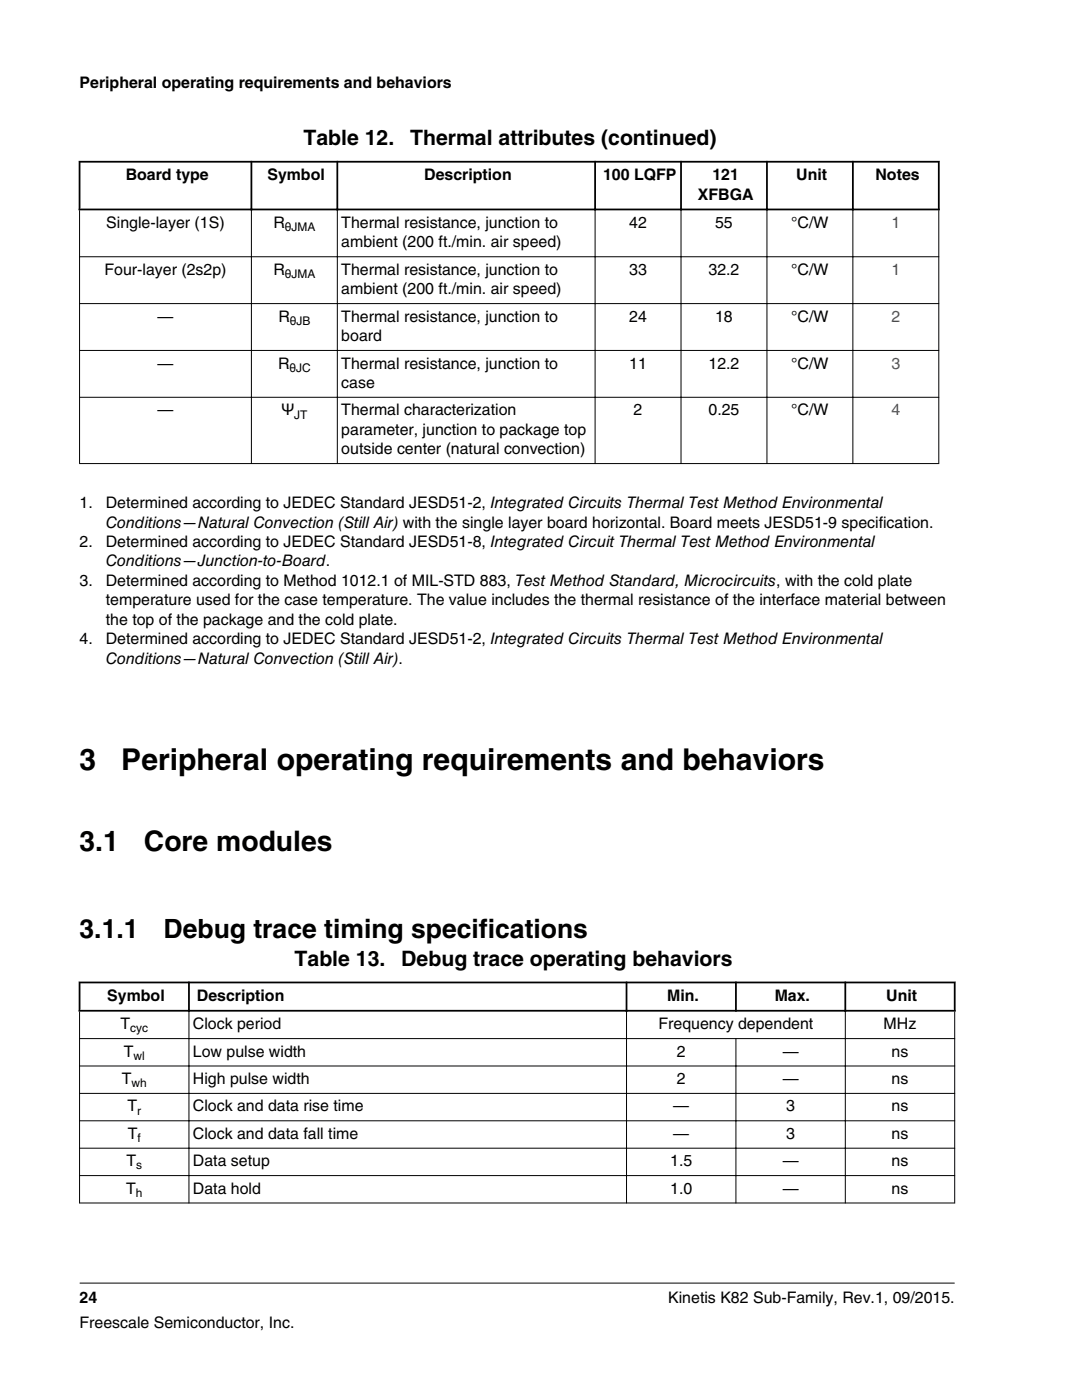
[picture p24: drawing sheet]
<svg xmlns="http://www.w3.org/2000/svg" width="216mm" height="279mm" viewBox="0 0 216 279" stroke-linecap="round" stroke-linejoin="round" font-family="sans-serif">
<defs><g id="words">
<g font-size="6">
<text x="15.9" y="153.6">3</text>
<text x="24.2" y="153.6">Peripheral operating requirements and behaviors</text>
</g>
<g font-size="5.6">
<text x="15.9" y="169.7">3.1</text>
<text x="28.7" y="169.7">Core modules</text>
</g>
<g font-size="5.3">
<text x="15.9" y="187.1">3.1.1</text>
<text x="32.6" y="187.1">Debug trace timing specifications</text>
</g>
<g font-size="4.2">
<text x="60.5" y="29">Table 12.</text>
<text x="81.8" y="29">Thermal attributes (continued)</text>
<text x="58.8" y="192.8">Table 13.</text>
<text x="80.1" y="192.8">Debug trace operating behaviors</text>
</g>
<g font-size="3.2">
<text x="15.9" y="17.5">Peripheral operating requirements and behaviors</text>
<text x="25.1" y="36">Board type</text>
<text x="53.4" y="36">Symbol</text>
<text x="84.6" y="36">Description</text>
<text x="120.3" y="36">100 LQFP</text>
<text x="142.2" y="36">121</text>
<text x="158.9" y="36">Unit</text>
<text x="174.7" y="36">Notes</text>
<text x="139.3" y="39.8">XFBGA</text>
<text x="21.2" y="45.5">Single-layer (1S)</text>
<text x="54.5" y="45.5">R</text>
<text x="68.1" y="45.5">Thermal resistance, junction to</text>
<text x="125.6" y="45.5">42</text>
<text x="142.7" y="45.5">55</text>
<text x="157.9" y="45.5">°C/W</text>
<text x="68.1" y="49.4">ambient (200 ft./min. air speed)</text>
<text x="20.8" y="54.8">Four-layer (2s2p)</text>
<text x="54.5" y="54.8">R</text>
<text x="68.1" y="54.8">Thermal resistance, junction to</text>
<text x="68.1" y="58.7">ambient (200 ft./min. air speed)</text>
<text x="125.6" y="54.8">33</text>
<text x="141.4" y="54.8">32.2</text>
<text x="157.9" y="54.8">°C/W</text>
<text x="31.4" y="64.2">—</text>
<text x="55.5" y="64.2">R</text>
<text x="68.1" y="64.2">Thermal resistance, junction to</text>
<text x="125.6" y="64.2">24</text>
<text x="142.7" y="64.2">18</text>
<text x="157.9" y="64.2">°C/W</text>
<text x="68.1" y="68.1">board</text>
<text x="31.4" y="73.5">—</text>
<text x="55.5" y="73.5">R</text>
<text x="68.1" y="73.5">Thermal resistance, junction to</text>
<text x="68.1" y="77.4">case</text>
<text x="125.6" y="73.5">11</text>
<text x="141.4" y="73.5">12.2</text>
<text x="157.9" y="73.5">°C/W</text>
<text x="31.4" y="82.9">—</text>
<text x="56.1" y="82.9">Ψ</text>
<text x="68.1" y="82.9">Thermal characterization</text>
<text x="126.4" y="82.9">2</text>
<text x="141.4" y="82.9">0.25</text>
<text x="157.9" y="82.9">°C/W</text>
<text x="68.1" y="86.8">parameter, junction to package top</text>
<text x="68.1" y="90.7">outside center (natural convection)</text>
<text x="15.9" y="101.4">1.</text>
<text x="21.1" y="101.4">Determined according to JEDEC Standard JESD51-2, Integrated Circuits Thermal Test Method Environmental</text>
<text x="21.1" y="105.3">Conditions—Natural Convection (Still Air) with the single layer board horizontal. Board meets JESD51-9 specification.</text>
<text x="15.9" y="109.2">2.</text>
<text x="21.1" y="109.2">Determined according to JEDEC Standard JESD51-8, Integrated Circuit Thermal Test Method Environmental</text>
<text x="21.1" y="113.1">Conditions—Junction-to-Board.</text>
<text x="15.9" y="116.9">3.</text>
<text x="21.1" y="116.9">Determined according to Method 1012.1 of MIL-STD 883, Test Method Standard, Microcircuits, with the cold plate</text>
<text x="21.1" y="120.8">temperature used for the case temperature. The value includes the thermal resistance of the interface material between</text>
<text x="21.1" y="124.7">the top of the package and the cold plate.</text>
<text x="15.9" y="128.6">4.</text>
<text x="21.1" y="128.6">Determined according to JEDEC Standard JESD51-2, Integrated Circuits Thermal Test Method Environmental</text>
<text x="21.1" y="132.5">Conditions—Natural Convection (Still Air).</text>
<text x="21.4" y="199.8">Symbol</text>
<text x="39.3" y="199.8">Description</text>
<text x="133.1" y="199.8">Min.</text>
<text x="154.6" y="199.8">Max.</text>
<text x="176.9" y="199.8">Unit</text>
<text x="24" y="205.4">T</text>
<text x="38.5" y="205.4">Clock period</text>
<text x="131.4" y="205.4">Frequency dependent</text>
<text x="176.3" y="205.4">MHz</text>
<text x="24.7" y="210.9">T</text>
<text x="38.5" y="210.9">Low pulse width</text>
<text x="135" y="210.9">2</text>
<text x="156.2" y="210.9">—</text>
<text x="177.9" y="210.9">ns</text>
<text x="24.3" y="216.3">T</text>
<text x="25.4" y="221.8">T</text>
<text x="38.5" y="216.3">High pulse width</text>
<text x="38.5" y="221.8">Clock and data rise time</text>
<text x="134.3" y="221.8">—</text>
<text x="135" y="216.3">2</text>
<text x="156.2" y="216.3">—</text>
<text x="156.9" y="221.8">3</text>
<text x="177.9" y="216.3">ns</text>
<text x="177.9" y="221.8">ns</text>
<text x="25.5" y="227.3">T</text>
<text x="38.5" y="227.3">Clock and data fall time</text>
<text x="134.3" y="227.3">—</text>
<text x="156.9" y="227.3">3</text>
<text x="177.9" y="227.3">ns</text>
<text x="25.2" y="232.8">T</text>
<text x="38.5" y="232.8">Data setup</text>
<text x="133.7" y="232.8">1.5</text>
<text x="156.2" y="232.8">—</text>
<text x="177.9" y="232.8">ns</text>
<text x="25.2" y="238.2">T</text>
<text x="38.5" y="238.2">Data hold</text>
<text x="133.7" y="238.2">1.0</text>
<text x="156.2" y="238.2">—</text>
<text x="177.9" y="238.2">ns</text>
<text x="15.9" y="260">24</text>
<text x="133.3" y="260">Kinetis K82 Sub-Family, Rev.1, 09/2015.</text>
<text x="15.9" y="265">Freescale Semiconductor, Inc.</text>
</g>
<g font-size="3.2" fill="#00f">
<text x="177.9" y="45.5">1</text>
<text x="177.9" y="54.8">1</text>
<text x="177.9" y="64.2">2</text>
<text x="177.9" y="73.5">3</text>
<text x="177.9" y="82.9">4</text>
</g>
<g font-size="2.4">
<text x="56.8" y="46.1">θJMA</text>
<text x="56.8" y="55.5">θJMA</text>
<text x="57.8" y="64.8">θJB</text>
<text x="57.8" y="74.2">θJC</text>
<text x="58.7" y="83.5">JT</text>
<text x="26" y="206">cyc</text>
<text x="26.6" y="211.5">wl</text>
<text x="26.2" y="217">wh</text>
<text x="27.4" y="222.5">r</text>
<text x="27.4" y="227.9">f</text>
<text x="27.2" y="233.4">s</text>
<text x="27.1" y="238.9">h</text>
</g>
</g></defs>
<path d="M15.7 32.3h171.8M15.9 32.1v9.9M50.2 32.1v9.9M67.3 32.1v9.9M118.7 32.1v9.9M135.9 32.1v9.9M153 32.1v9.9M170.2 32.1v9.9M187.3 32.1v9.9M15.7 41.8h171.8" fill="none" stroke="#000" stroke-width=".35"/>
<g fill="none" stroke="#000" stroke-width=".2">
<path d="M15.8 51.2h171.6M15.9 41.9v50.7M50.2 41.6v51M67.3 41.6v51M118.7 41.6v51M135.9 41.6v51M153 41.6v51M170.2 41.6v51M187.3 41.9v50.7M15.8 60.6h171.6M15.8 69.9h171.6M15.8 79.3h171.6"/>
<path d="M15.8 92.5h171.6"/>
</g>
<g fill="#fff">
<path d="M15.9 189.2h174.6v52.7h-174.6z" fill-rule="evenodd"/>
<path d="M16.1 196.3h21.4v5.2h-21.4z" fill-rule="evenodd"/>
<path d="M37.9 196.3h86.9v5.2h-86.9z" fill-rule="evenodd"/>
<path d="M125.2 196.3h21.5v5.2h-21.5z" fill-rule="evenodd"/>
<path d="M147 196.3h21.5v5.2h-21.5z" fill-rule="evenodd"/>
<path d="M168.8 196.3h21.5v5.2h-21.5z" fill-rule="evenodd"/>
<path d="M16 201.9h21.6v5.3h-21.6z" fill-rule="evenodd"/>
<path d="M37.8 201.9h87.1v5.3h-87.1z" fill-rule="evenodd"/>
<path d="M125.1 201.9h43.5v5.3h-43.5z" fill-rule="evenodd"/>
<path d="M168.8 201.9h21.6v5.3h-21.6z" fill-rule="evenodd"/>
<path d="M16 207.4h21.6v5.3h-21.6z" fill-rule="evenodd"/>
<path d="M37.8 207.4h87.1v5.3h-87.1z" fill-rule="evenodd"/>
<path d="M125.1 207.4h21.7v5.3h-21.7z" fill-rule="evenodd"/>
<path d="M146.9 207.4h21.7v5.3h-21.7z" fill-rule="evenodd"/>
<path d="M168.8 207.4h21.6v5.3h-21.6z" fill-rule="evenodd"/>
<path d="M16 212.8h21.6v5.3h-21.6z" fill-rule="evenodd"/>
<path d="M37.8 212.8h87.1v5.3h-87.1z" fill-rule="evenodd"/>
<path d="M125.1 212.8h21.7v5.3h-21.7z" fill-rule="evenodd"/>
<path d="M146.9 212.8h21.7v5.3h-21.7z" fill-rule="evenodd"/>
<path d="M168.8 212.8h21.6v5.3h-21.6z" fill-rule="evenodd"/>
<path d="M16 218.3h21.6v5.3h-21.6z" fill-rule="evenodd"/>
<path d="M37.8 218.3h87.1v5.3h-87.1z" fill-rule="evenodd"/>
<path d="M125.1 218.3h21.7v5.3h-21.7z" fill-rule="evenodd"/>
<path d="M146.9 218.3h21.7v5.3h-21.7z" fill-rule="evenodd"/>
<path d="M168.8 218.3h21.6v5.3h-21.6z" fill-rule="evenodd"/>
<path d="M16 223.8h21.6v5.3h-21.6z" fill-rule="evenodd"/>
<path d="M37.8 223.8h87.1v5.3h-87.1z" fill-rule="evenodd"/>
<path d="M125.1 223.8h21.7v5.3h-21.7z" fill-rule="evenodd"/>
<path d="M146.9 223.8h21.7v5.3h-21.7z" fill-rule="evenodd"/>
<path d="M168.8 223.8h21.6v5.3h-21.6z" fill-rule="evenodd"/>
<path d="M16 229.2h21.6v5.3h-21.6z" fill-rule="evenodd"/>
<path d="M37.8 229.2h87.1v5.3h-87.1z" fill-rule="evenodd"/>
<path d="M125.1 229.2h21.7v5.3h-21.7z" fill-rule="evenodd"/>
<path d="M146.9 229.2h21.7v5.3h-21.7z" fill-rule="evenodd"/>
<path d="M168.8 229.2h21.6v5.3h-21.6z" fill-rule="evenodd"/>
<path d="M16 234.7h21.6v5.3h-21.6z" fill-rule="evenodd"/>
<path d="M37.8 234.7h87.1v5.3h-87.1z" fill-rule="evenodd"/>
<path d="M125.1 234.7h21.7v5.3h-21.7z" fill-rule="evenodd"/>
<path d="M146.9 234.7h21.7v5.3h-21.7z" fill-rule="evenodd"/>
<path d="M168.8 234.7h21.6v5.3h-21.6z" fill-rule="evenodd"/>
</g>
<path d="M15.7 196.1h175M15.9 195.9v6M37.7 195.9v6M125 195.9v6M146.8 195.9v6M168.7 195.9v6M190.5 195.9v6M15.7 201.7h175" fill="none" stroke="#000" stroke-width=".35"/>
<g fill="none" stroke="#000" stroke-width=".2">
<path d="M15.8 207.3h174.8M15.8 212.7h174.8M15.8 218.2h174.8M15.9 201.9v38.3M37.7 201.5v38.7M125 201.5v38.7M146.8 207.2v33M168.7 201.5v38.7M190.5 201.9v38.3M15.8 223.7h174.8M15.8 229.1h174.8M15.8 234.6h174.8"/>
<path d="M15.8 240.1h174.8M15.9 256.1h174.6"/>
</g>
<use href="#words"/>
</svg>
